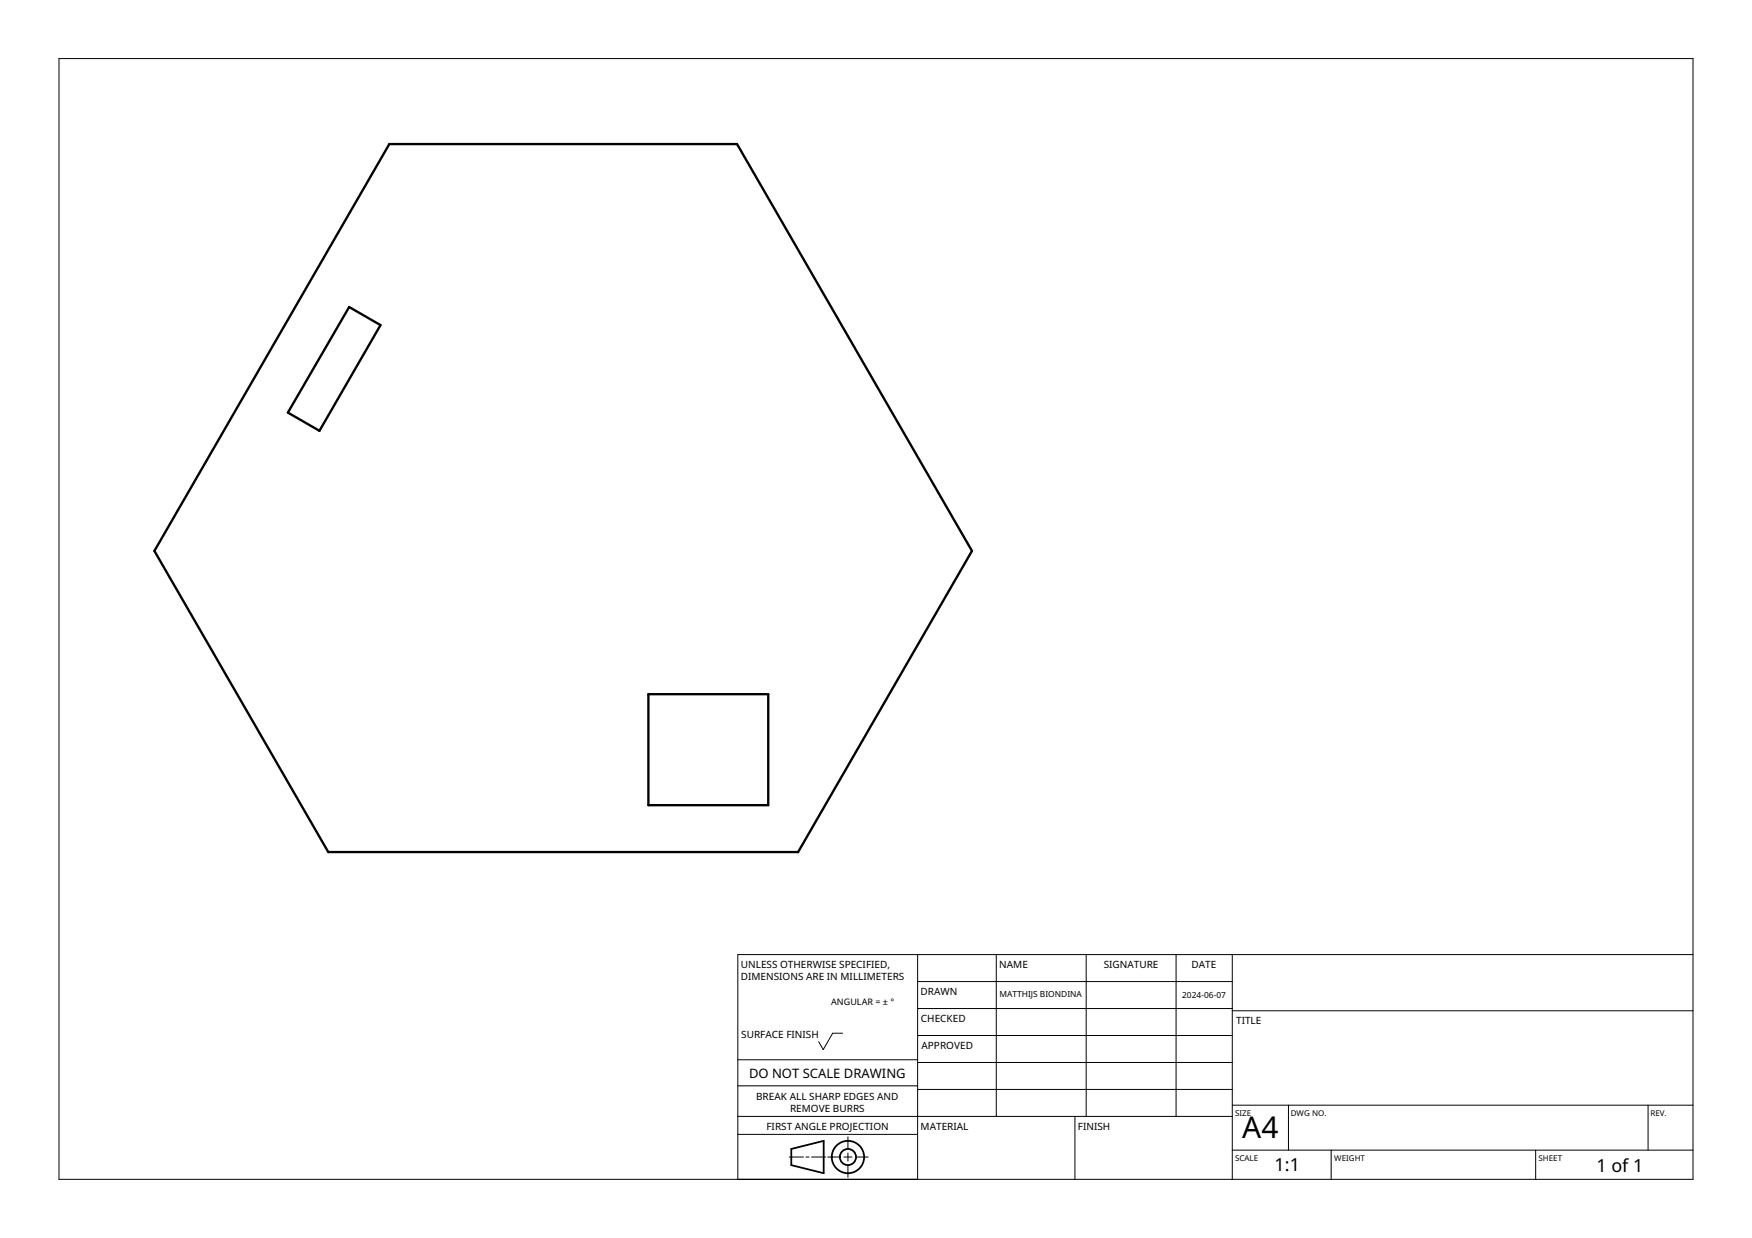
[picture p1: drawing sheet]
<svg xmlns="http://www.w3.org/2000/svg" width="297mm" height="210mm" viewBox="0 0 297 210" stroke-linecap="round" stroke-linejoin="round" font-family="sans-serif">
<defs><g id="words">
<text font-size="5.1" x="210.6" y="193">A4</text>
<g font-size="3.1">
<text x="216.1" y="198.6">1:1</text>
<text x="270.7" y="198.6">1 of 1</text>
</g>
<text font-size="2.2" x="127" y="182.7">DO NOT SCALE DRAWING</text>
<g font-size="1.7">
<text x="125.6" y="166.2">DIMENSIONS ARE IN MILLIMETERS</text>
<text x="125.6" y="164.2">UNLESS OTHERWISE SPECIFIED,</text>
<text x="169.4" y="164.2">NAME</text>
<text x="187.1" y="164.2">SIGNATURE</text>
<text x="202" y="164.2">DATE</text>
<text x="156.1" y="168.7">DRAWN</text>
<text x="156.1" y="173.3">CHECKED</text>
<text x="209.6" y="173.7">TITLE</text>
<text x="125.7" y="176.1">SURFACE FINISH</text>
<text x="156.2" y="177.9">APPROVED</text>
<text x="128.2" y="186.4">BREAK ALL SHARP EDGES AND</text>
<text x="129.9" y="191.6">FIRST ANGLE PROJECTION</text>
<text x="133.9" y="188.5">REMOVE BURRS</text>
<text x="156.1" y="191.6">MATERIAL</text>
<text x="182.8" y="191.6">FINISH</text>
</g>
<text font-size="1.5" x="140.9" y="170.3">ANGULAR = ± °</text>
<g font-size="1.4">
<text x="169.4" y="169.1">MATTHIJS BIONDINA</text>
<text x="200.4" y="169.2">2024-06-07</text>
<text x="209.4" y="189.2">SIZE</text>
<text x="218.8" y="189.2">DWG NO.</text>
<text x="279.8" y="189.2">REV.</text>
<text x="209.4" y="196.9">SCALE</text>
<text x="226.2" y="196.9">WEIGHT</text>
<text x="260.8" y="196.9">SHEET</text>
</g>
</g></defs>
<path d="M66 24.4h59l39.8 69-29.5 51.1h-79.6l-29.5-51.1zM59.2 52.1l5.3 3-10.3 17.9-5.4-3zM109.9 117.7h20.4v18.8h-20.4z" fill="none" stroke="#000" stroke-width=".4"/>
<g fill="none" stroke="#000" stroke-width=".17">
<path d="M10 9.9h277v190.1h-277zM125.1 179.7h30.5M142.8 175.2h-1.6l-1.6 2.8-.8-1.4M155.6 161.9v38.1M155.6 166.4h53.3M155.6 171h53.3M155.6 175.6h53.3M168.9 161.9v27.4M184.2 161.9v27.4M199.4 161.9v27.4M208.9 161.9v38.1M208.9 171.4h78.1"/>
<path d="M287 161.9h-161.9v38.1M125.1 192.3h30.5M125.1 189.3h83.8M125.1 184.1h30.5M133.8 196.2h2.4M136.6 196.2h.6M137.6 196.2h2.4M140.3 196.2h2.1M143.1 196.2h1.3M143.8 192.7v2.1M143.8 195.5v1.4M143.8 197.5v2.1"/>
<path d="M145.1 196.2h2.1M155.6 180.1h53.3M155.6 184.7h53.3M182.2 189.3v10.7M208.9 195h78.1M208.9 187.4h78.1M218.4 187.4v7.6M225.7 195v5M260.4 195v5M279.4 187.4v7.6"/>
</g>
<g fill="none" stroke="#000" stroke-width=".3">
<path d="M134.2 194.8l5.4-1.4v5.5l-5.4-1.4z"/>
<circle cx="143.8" cy="196.2" r="1.37"/>
<circle cx="143.8" cy="196.2" r="2.74"/>
</g>
<use href="#words"/>
</svg>
